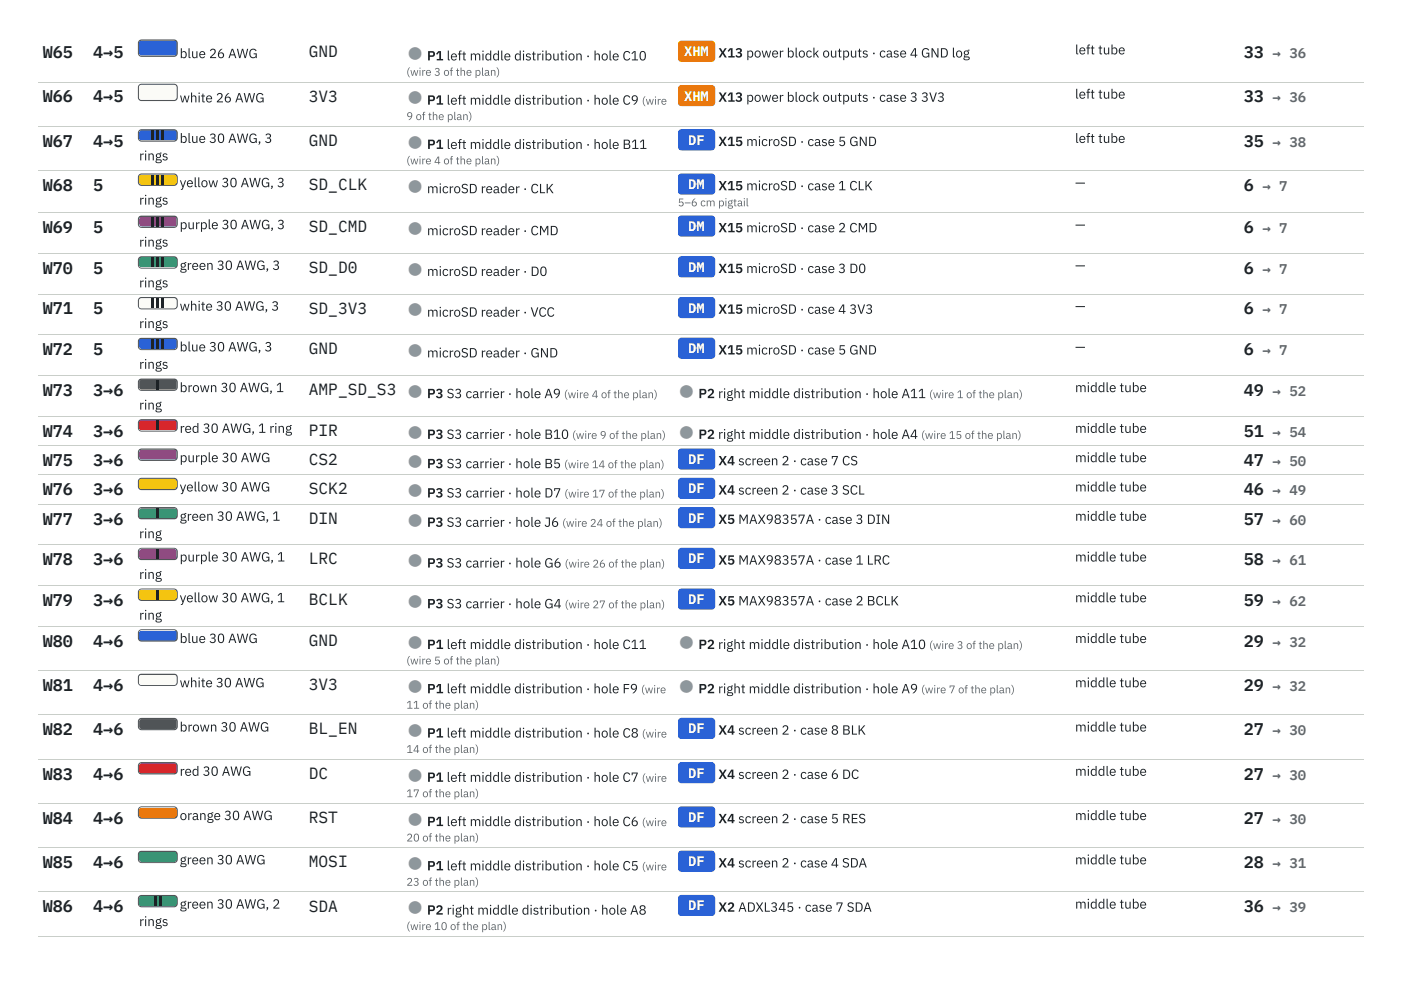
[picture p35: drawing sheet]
<svg xmlns="http://www.w3.org/2000/svg" width="297mm" height="210mm" viewBox="0 0 297 210" stroke-linecap="round" stroke-linejoin="round" font-family="sans-serif">
<defs><g id="words">
<g font-size="4.5" fill="#8e979c">
<text x="86.7" y="12.6">●</text>
<text x="86.7" y="21.9">●</text>
<text x="86.7" y="31.3">●</text>
<text x="86.7" y="40.7">●</text>
<text x="86.7" y="49.6">●</text>
<text x="86.7" y="58.3">●</text>
<text x="86.7" y="66.9">●</text>
<text x="86.7" y="75.6">●</text>
<text x="86.7" y="84.2">●</text>
<text x="144.2" y="84.2">●</text>
<text x="86.7" y="92.9">●</text>
<text x="144.2" y="92.9">●</text>
<text x="86.7" y="99.1">●</text>
<text x="86.7" y="105.3">●</text>
<text x="86.7" y="111.5">●</text>
<text x="86.7" y="120.1">●</text>
<text x="86.7" y="128.8">●</text>
<text x="86.7" y="137.4">●</text>
<text x="144.2" y="137.4">●</text>
<text x="86.7" y="146.8">●</text>
<text x="144.2" y="146.8">●</text>
<text x="86.7" y="156.2">●</text>
<text x="86.7" y="165.6">●</text>
<text x="86.7" y="175">●</text>
<text x="86.7" y="184.4">●</text>
<text x="86.7" y="193.8">●</text>
</g>
<g font-size="3.6" fill="#1d2226">
<text x="9.1" y="12.3">W65</text>
<text x="19.8" y="12.3">4→5</text>
<text x="263.7" y="12.3">33</text>
<text x="9.1" y="21.7">W66</text>
<text x="19.8" y="21.7">4→5</text>
<text x="263.7" y="21.7">33</text>
<text x="9.1" y="31.1">W67</text>
<text x="19.8" y="31.1">4→5</text>
<text x="263.7" y="31.1">35</text>
<text x="9.1" y="40.5">W68</text>
<text x="19.8" y="40.5">5</text>
<text x="263.7" y="40.5">6</text>
<text x="9.1" y="49.4">W69</text>
<text x="19.8" y="49.4">5</text>
<text x="263.7" y="49.4">6</text>
<text x="9.1" y="58.1">W70</text>
<text x="19.8" y="58.1">5</text>
<text x="263.7" y="58.1">6</text>
<text x="9.1" y="66.7">W71</text>
<text x="19.8" y="66.7">5</text>
<text x="263.7" y="66.7">6</text>
<text x="9.1" y="75.3">W72</text>
<text x="19.8" y="75.3">5</text>
<text x="263.7" y="75.3">6</text>
<text x="9.1" y="84">W73</text>
<text x="19.8" y="84">3→6</text>
<text x="263.7" y="84">49</text>
<text x="9.1" y="92.6">W74</text>
<text x="19.8" y="92.6">3→6</text>
<text x="263.7" y="92.6">51</text>
<text x="9.1" y="98.8">W75</text>
<text x="19.8" y="98.8">3→6</text>
<text x="263.7" y="98.8">47</text>
<text x="9.1" y="105.1">W76</text>
<text x="19.8" y="105.1">3→6</text>
<text x="263.7" y="105.1">46</text>
<text x="9.1" y="111.3">W77</text>
<text x="19.8" y="111.3">3→6</text>
<text x="263.7" y="111.3">57</text>
<text x="9.1" y="119.9">W78</text>
<text x="19.8" y="119.9">3→6</text>
<text x="263.7" y="119.9">58</text>
<text x="9.1" y="128.6">W79</text>
<text x="19.8" y="128.6">3→6</text>
<text x="263.7" y="128.6">59</text>
<text x="9.1" y="137.2">W80</text>
<text x="19.8" y="137.2">4→6</text>
<text x="263.7" y="137.2">29</text>
<text x="9.1" y="146.6">W81</text>
<text x="19.8" y="146.6">4→6</text>
<text x="263.7" y="146.6">29</text>
<text x="9.1" y="156">W82</text>
<text x="19.8" y="156">4→6</text>
<text x="263.7" y="156">27</text>
<text x="9.1" y="165.4">W83</text>
<text x="19.8" y="165.4">4→6</text>
<text x="263.7" y="165.4">27</text>
<text x="9.1" y="174.8">W84</text>
<text x="19.8" y="174.8">4→6</text>
<text x="263.7" y="174.8">27</text>
<text x="9.1" y="184.2">W85</text>
<text x="19.8" y="184.2">4→6</text>
<text x="263.7" y="184.2">28</text>
<text x="9.1" y="193.6">W86</text>
<text x="19.8" y="193.6">4→6</text>
<text x="263.7" y="193.6">36</text>
</g>
<g font-size="3.4" fill="#1d2226">
<text x="65.5" y="12.2">GND</text>
<text x="65.5" y="21.5">3V3</text>
<text x="65.5" y="30.9">GND</text>
<text x="65.5" y="40.3">SD_CLK</text>
<text x="65.5" y="49.2">SD_CMD</text>
<text x="65.5" y="57.9">SD_D0</text>
<text x="65.5" y="66.5">SD_3V3</text>
<text x="65.5" y="75.2">GND</text>
<text x="65.5" y="83.8">AMP_SD_S3</text>
<text x="65.5" y="92.5">PIR</text>
<text x="65.5" y="98.7">CS2</text>
<text x="65.5" y="104.9">SCK2</text>
<text x="65.5" y="111.1">DIN</text>
<text x="65.5" y="119.8">LRC</text>
<text x="65.5" y="128.4">BCLK</text>
<text x="65.5" y="137">GND</text>
<text x="65.5" y="146.4">3V3</text>
<text x="65.5" y="155.8">BL_EN</text>
<text x="65.5" y="165.2">DC</text>
<text x="65.5" y="174.6">RST</text>
<text x="65.5" y="184">MOSI</text>
<text x="65.5" y="193.4">SDA</text>
</g>
<g font-size="3" fill="#5e676d">
<text x="269.8" y="12.3">→ 36</text>
<text x="269.8" y="21.7">→ 36</text>
<text x="269.8" y="31.1">→ 38</text>
<text x="267.7" y="40.5">→ 7</text>
<text x="267.7" y="49.4">→ 7</text>
<text x="267.7" y="58.1">→ 7</text>
<text x="267.7" y="66.7">→ 7</text>
<text x="267.7" y="75.3">→ 7</text>
<text x="269.8" y="84">→ 52</text>
<text x="269.8" y="92.6">→ 54</text>
<text x="269.8" y="98.8">→ 50</text>
<text x="269.8" y="105.1">→ 49</text>
<text x="269.8" y="111.3">→ 60</text>
<text x="269.8" y="119.9">→ 61</text>
<text x="269.8" y="128.6">→ 62</text>
<text x="269.8" y="137.2">→ 32</text>
<text x="269.8" y="146.6">→ 32</text>
<text x="269.8" y="156">→ 30</text>
<text x="269.8" y="165.4">→ 30</text>
<text x="269.8" y="174.8">→ 30</text>
<text x="269.8" y="184.2">→ 31</text>
<text x="269.8" y="193.6">→ 39</text>
</g>
<g font-size="2.9" fill="#fff">
<text x="145.1" y="11.9">XHM</text>
<text x="145.1" y="21.3">XHM</text>
<text x="145.9" y="30.7">DF</text>
<text x="145.9" y="40.1">DM</text>
<text x="145.9" y="49">DM</text>
<text x="145.9" y="57.7">DM</text>
<text x="145.9" y="66.3">DM</text>
<text x="145.9" y="74.9">DM</text>
<text x="145.9" y="98.5">DF</text>
<text x="145.9" y="104.7">DF</text>
<text x="145.9" y="110.9">DF</text>
<text x="145.9" y="119.5">DF</text>
<text x="145.9" y="128.2">DF</text>
<text x="145.9" y="155.6">DF</text>
<text x="145.9" y="165">DF</text>
<text x="145.9" y="174.4">DF</text>
<text x="145.9" y="183.8">DF</text>
<text x="145.9" y="193.2">DF</text>
</g>
<g font-size="2.8" fill="#1d2226">
<text x="227.9" y="11.5">left tube</text>
<text x="38.1" y="12.3">blue 26 AWG</text>
<text x="90.5" y="12.8">P1 left middle distribution · hole C10</text>
<text x="152.3" y="12.2">X13 power block outputs · case 4 GND log</text>
<text x="38.1" y="21.7">white 26 AWG</text>
<text x="90.5" y="22.2">P1 left middle distribution · hole C9</text>
<text x="152.3" y="21.6">X13 power block outputs · case 3</text>
<text x="195.3" y="21.6">3V3</text>
<text x="227.9" y="20.9">left tube</text>
<text x="29.5" y="34">rings</text>
<text x="38.1" y="30.3">blue 30 AWG, 3</text>
<text x="90.5" y="31.6">P1 left middle distribution · hole B11</text>
<text x="152.3" y="31">X15 microSD · case 5 GND</text>
<text x="227.9" y="30.3">left tube</text>
<text x="38.1" y="39.7">yellow 30 AWG, 3</text>
<text x="90.5" y="41">microSD reader · CLK</text>
<text x="152.3" y="40.4">X15 microSD · case 1 CLK</text>
<text x="227.9" y="39.7">—</text>
<text x="29.5" y="43.4">rings</text>
<text x="29.5" y="52.3">rings</text>
<text x="38.1" y="48.6">purple 30 AWG, 3</text>
<text x="90.5" y="49.9">microSD reader · CMD</text>
<text x="152.3" y="49.3">X15 microSD · case 2 CMD</text>
<text x="227.9" y="48.6">—</text>
<text x="38.1" y="57.3">green 30 AWG, 3</text>
<text x="90.5" y="58.5">microSD reader · D0</text>
<text x="152.3" y="57.9">X15 microSD · case 3 D0</text>
<text x="227.9" y="57.3">—</text>
<text x="29.5" y="61">rings</text>
<text x="38.1" y="65.9">white 30 AWG, 3</text>
<text x="227.9" y="65.9">—</text>
<text x="29.5" y="69.6">rings</text>
<text x="90.5" y="67.2">microSD reader · VCC</text>
<text x="152.3" y="66.6">X15 microSD · case 4</text>
<text x="180.1" y="66.6">3V3</text>
<text x="38.1" y="74.6">blue 30 AWG, 3</text>
<text x="90.5" y="75.8">microSD reader · GND</text>
<text x="152.3" y="75.2">X15 microSD · case 5 GND</text>
<text x="227.9" y="74.6">—</text>
<text x="29.5" y="78.3">rings</text>
<text x="38.1" y="83.2">brown 30 AWG, 1</text>
<text x="227.9" y="83.2">middle tube</text>
<text x="29.5" y="86.9">ring</text>
<text x="90.5" y="84.5">P3 S3 carrier · hole A9</text>
<text x="148.1" y="84.5">P2 right middle distribution · hole A11</text>
<text x="38.1" y="91.8">red 30 AWG, 1 ring</text>
<text x="90.5" y="93.1">P3 S3 carrier · hole B10</text>
<text x="148.1" y="93.1">P2 right middle distribution · hole A4</text>
<text x="227.9" y="91.8">middle tube</text>
<text x="38.1" y="98.1">purple 30 AWG</text>
<text x="90.5" y="99.3">P3 S3 carrier · hole B5</text>
<text x="152.3" y="98.7">X4 screen 2 · case 7 CS</text>
<text x="227.9" y="98.1">middle tube</text>
<text x="38.1" y="104.3">yellow 30 AWG</text>
<text x="90.5" y="105.6">P3 S3 carrier · hole D7</text>
<text x="152.3" y="104.9">X4 screen 2 · case 3 SCL</text>
<text x="227.9" y="104.3">middle tube</text>
<text x="38.1" y="110.5">green 30 AWG, 1</text>
<text x="90.5" y="111.8">P3 S3 carrier · hole J6</text>
<text x="152.3" y="111.2">X5 MAX98357A · case 3 DIN</text>
<text x="227.9" y="110.5">middle tube</text>
<text x="29.5" y="114.2">ring</text>
<text x="38.1" y="119.1">purple 30 AWG, 1</text>
<text x="152.3" y="119.8">X5 MAX98357A · case 1 LRC</text>
<text x="227.9" y="119.1">middle tube</text>
<text x="29.5" y="122.8">ring</text>
<text x="90.5" y="120.4">P3 S3 carrier · hole G6</text>
<text x="29.5" y="131.5">ring</text>
<text x="38.1" y="127.8">yellow 30 AWG, 1</text>
<text x="90.5" y="129.1">P3 S3 carrier · hole G4</text>
<text x="152.3" y="128.4">X5 MAX98357A · case 2 BCLK</text>
<text x="227.9" y="127.8">middle tube</text>
<text x="38.1" y="136.4">blue 30 AWG</text>
<text x="90.5" y="137.7">P1 left middle distribution · hole C11</text>
<text x="148.1" y="137.7">P2 right middle distribution · hole A10</text>
<text x="227.9" y="136.4">middle tube</text>
<text x="38.1" y="145.8">white 30 AWG</text>
<text x="90.5" y="147.1">P1 left middle distribution · hole F9</text>
<text x="148.1" y="147.1">P2 right middle distribution · hole A9</text>
<text x="227.9" y="145.8">middle tube</text>
<text x="38.1" y="155.2">brown 30 AWG</text>
<text x="152.3" y="155.9">X4 screen 2 · case 8 BLK</text>
<text x="227.9" y="155.2">middle tube</text>
<text x="90.5" y="156.5">P1 left middle distribution · hole C8</text>
<text x="38.1" y="164.6">red 30 AWG</text>
<text x="90.5" y="165.9">P1 left middle distribution · hole C7</text>
<text x="152.3" y="165.3">X4 screen 2 · case 6 DC</text>
<text x="227.9" y="164.6">middle tube</text>
<text x="38.1" y="174">orange 30 AWG</text>
<text x="227.9" y="174">middle tube</text>
<text x="90.5" y="175.3">P1 left middle distribution · hole C6</text>
<text x="152.3" y="174.7">X4 screen 2 · case 5 RES</text>
<text x="38.1" y="183.4">green 30 AWG</text>
<text x="90.5" y="184.7">P1 left middle distribution · hole C5</text>
<text x="152.3" y="184">X4 screen 2 · case 4 SDA</text>
<text x="227.9" y="183.4">middle tube</text>
<text x="29.5" y="196.5">rings</text>
<text x="38.1" y="192.8">green 30 AWG, 2</text>
<text x="90.5" y="194.1">P2 right middle distribution · hole A8</text>
<text x="152.3" y="193.4">X2 ADXL345 · case 7 SDA</text>
<text x="227.9" y="192.8">middle tube</text>
</g>
<g font-size="2.4" fill="#5e676d">
<text x="86.2" y="16.1">(wire 3 of the plan)</text>
<text x="136.1" y="22.2">(wire</text>
<text x="86.2" y="25.5">9 of the plan)</text>
<text x="86.2" y="34.9">(wire 4 of the plan)</text>
<text x="143.7" y="43.8">5–6 cm pigtail</text>
<text x="119.6" y="84.5">(wire 4 of the plan)</text>
<text x="197" y="84.5">(wire 1 of the plan)</text>
<text x="121.3" y="93.1">(wire 9 of the plan)</text>
<text x="195.3" y="93.1">(wire 15 of the plan)</text>
<text x="119.6" y="99.3">(wire 14 of the plan)</text>
<text x="119.7" y="105.6">(wire 17 of the plan)</text>
<text x="119.2" y="111.8">(wire 24 of the plan)</text>
<text x="119.7" y="120.4">(wire 26 of the plan)</text>
<text x="119.7" y="129.1">(wire 27 of the plan)</text>
<text x="197" y="137.7">(wire 3 of the plan)</text>
<text x="86.2" y="141">(wire 5 of the plan)</text>
<text x="135.9" y="147.1">(wire</text>
<text x="195.3" y="147.1">(wire 7 of the plan)</text>
<text x="86.2" y="150.4">11 of the plan)</text>
<text x="86.2" y="159.7">14 of the plan)</text>
<text x="136.1" y="156.5">(wire</text>
<text x="136.1" y="165.9">(wire</text>
<text x="86.2" y="169.1">17 of the plan)</text>
<text x="86.2" y="178.5">20 of the plan)</text>
<text x="136.1" y="175.3">(wire</text>
<text x="136.1" y="184.7">(wire</text>
<text x="86.2" y="187.9">23 of the plan)</text>
<text x="86.2" y="197.3">(wire 10 of the plan)</text>
</g>
</g></defs>
<g fill="none" stroke="#c9cec9" stroke-width=".21">
<path d="M8 17.4h281M8 26.8h281M8 36.2h281M8 45.1h281M8 53.7h281M8 62.4h281M8 71h281M8 79.7h281M8 88.3h281M8 94.5h281M8 100.7h281M8 107h281"/>
<path d="M8 115.6h281M8 124.2h281M8 132.9h281M8 142.3h281M8 151.7h281M8 161.1h281M8 170.5h281M8 179.9h281M8 189.2h281M8 198.6h281"/>
</g>
<path d="M29.5 8.6l.5-.2h6.9a.79 .79 0 0 1 .8 .8v2.1a.79 .79 0 0 1-.8 .8h-6.9a.79 .79 0 0 1-.8-.8v-2.1z" fill="#4c555b"/>
<path d="M29.5 8.6h7.9v3.2h-7.9z" fill="#2a62d6"/>
<path d="M143.7 8.6h7.9v4.5h-7.9z" fill="#f07800"/>
<path d="M29.5 18l.5-.2h6.9a.79 .79 0 0 1 .8 .7v2.2a.79 .79 0 0 1-.8 .8h-6.9a.79 .79 0 0 1-.8-.8v-2.2z" fill="#4c555b"/>
<path d="M29.5 18h7.9v3.2h-7.9z" fill="#fbfbf7"/>
<path d="M143.7 18h7.9v4.5h-7.9z" fill="#f07800"/>
<path d="M29.5 27.6l.5-.2h6.9a.79 .79 0 0 1 .8 .8v1.1a.79 .79 0 0 1-.8 .8h-6.9a.79 .79 0 0 1-.8-.8v-1.1z" fill="#4c555b"/>
<path d="M29.5 27.7h7.9v2.1h-7.9z" fill="#2a62d6"/>
<g fill="#1d2226">
<path d="M32.1 27.7h.6v2.1h-.6z"/>
<path d="M33.2 27.7h.5v2.1h-.5z"/>
<path d="M34.3 27.7h.5v2.1h-.5z"/>
</g>
<path d="M143.7 27.4h7.9v4.5h-7.9z" fill="#2a62d6"/>
<path d="M29.5 37l.5-.2h6.9a.79 .79 0 0 1 .8 .8v1.1a.79 .79 0 0 1-.8 .7h-6.9a.79 .79 0 0 1-.8-.7v-1.1z" fill="#4c555b"/>
<path d="M29.5 37.1h7.9v2.1h-7.9z" fill="#f5c400"/>
<g fill="#1d2226">
<path d="M32.1 37.1h.6v2.1h-.6z"/>
<path d="M33.2 37.1h.5v2.1h-.5z"/>
<path d="M34.3 37.1h.5v2.1h-.5z"/>
</g>
<path d="M143.7 36.8h7.9v4.5h-7.9z" fill="#2a62d6"/>
<path d="M29.5 45.9l.5-.2h6.9a.79 .79 0 0 1 .8 .8v1.1a.79 .79 0 0 1-.8 .8h-6.9a.79 .79 0 0 1-.8-.8v-1.1z" fill="#4c555b"/>
<path d="M29.5 46h7.9v2.1h-7.9z" fill="#8e44c4"/>
<g fill="#1d2226">
<path d="M32.1 46h.6v2.1h-.6z"/>
<path d="M33.2 46h.5v2.1h-.5z"/>
<path d="M34.3 46h.5v2.1h-.5z"/>
</g>
<path d="M143.7 45.7h7.9v4.5h-7.9z" fill="#2a62d6"/>
<path d="M29.5 54.6l.5-.2h6.9a.79 .79 0 0 1 .8 .7v1.1a.79 .79 0 0 1-.8 .8h-6.9a.79 .79 0 0 1-.8-.8v-1.1z" fill="#4c555b"/>
<path d="M29.5 54.6h7.9v2.1h-7.9z" fill="#23964a"/>
<g fill="#1d2226">
<path d="M32.1 54.6h.6v2.1h-.6z"/>
<path d="M33.2 54.6h.5v2.1h-.5z"/>
<path d="M34.3 54.6h.5v2.1h-.5z"/>
</g>
<path d="M143.7 54.4h7.9v4.5h-7.9z" fill="#2a62d6"/>
<path d="M29.5 63.2l.5-.2h6.9a.79 .79 0 0 1 .8 .8v1a.79 .79 0 0 1-.8 .8h-6.9a.79 .79 0 0 1-.8-.8v-1z" fill="#4c555b"/>
<path d="M29.5 63.3h7.9v2.1h-7.9z" fill="#fbfbf7"/>
<g fill="#1d2226">
<path d="M32.1 63.3h.6v2.1h-.6z"/>
<path d="M33.2 63.3h.5v2.1h-.5z"/>
<path d="M34.3 63.3h.5v2.1h-.5z"/>
</g>
<path d="M143.7 63h7.9v4.5h-7.9z" fill="#2a62d6"/>
<path d="M29.5 71.9l.5-.3h6.9a.79 .79 0 0 1 .8 .8v1.1a.79 .79 0 0 1-.8 .8h-6.9a.79 .79 0 0 1-.8-.8v-1.1z" fill="#4c555b"/>
<path d="M29.5 71.9h7.9v2.1h-7.9z" fill="#2a62d6"/>
<g fill="#1d2226">
<path d="M32.1 71.9h.6v2.1h-.6z"/>
<path d="M33.2 71.9h.5v2.1h-.5z"/>
<path d="M34.3 71.9h.5v2.1h-.5z"/>
</g>
<path d="M143.7 71.6h7.9v4.5h-7.9z" fill="#2a62d6"/>
<path d="M29.5 80.5l.5-.2h6.9a.79 .79 0 0 1 .8 .8v1a.79 .79 0 0 1-.8 .8h-6.9a.79 .79 0 0 1-.8-.8v-1z" fill="#4c555b"/>
<path d="M29.5 80.5h7.9v2.2h-7.9z" fill="#8a5326"/>
<path d="M33.2 80.5h.5v2.2h-.5z" fill="#1d2226"/>
<path d="M29.5 89.2l.5-.3h6.9a.79 .79 0 0 1 .8 .8v1.1a.79 .79 0 0 1-.8 .8h-6.9a.79 .79 0 0 1-.8-.8v-1.1z" fill="#4c555b"/>
<path d="M29.5 89.2h7.9v2.1h-7.9z" fill="#d7262b"/>
<path d="M33.2 89.2h.5v2.1h-.5z" fill="#1d2226"/>
<path d="M29.5 95.4l.5-.3h6.9a.79 .79 0 0 1 .8 .8v1.1a.79 .79 0 0 1-.8 .8h-6.9a.79 .79 0 0 1-.8-.8v-1.1z" fill="#4c555b"/>
<path d="M29.5 95.4h7.9v2.1h-7.9z" fill="#8e44c4"/>
<path d="M143.7 95.1h7.9v4.5h-7.9z" fill="#2a62d6"/>
<path d="M29.5 101.6l.5-.2h6.9a.79 .79 0 0 1 .8 .8v1a.79 .79 0 0 1-.8 .8h-6.9a.79 .79 0 0 1-.8-.8v-1z" fill="#4c555b"/>
<path d="M29.5 101.6h7.9v2.1h-7.9z" fill="#f5c400"/>
<path d="M143.7 101.4h7.9v4.5h-7.9z" fill="#2a62d6"/>
<path d="M29.5 107.8l.5-.2h6.9a.79 .79 0 0 1 .8 .8v1a.79 .79 0 0 1-.8 .8h-6.9a.79 .79 0 0 1-.8-.8v-1z" fill="#4c555b"/>
<path d="M29.5 107.8h7.9v2.2h-7.9z" fill="#23964a"/>
<path d="M33.2 107.8h.5v2.2h-.5z" fill="#1d2226"/>
<path d="M143.7 107.6h7.9v4.5h-7.9z" fill="#2a62d6"/>
<path d="M29.5 116.5l.5-.3h6.9a.79 .79 0 0 1 .8 .8v1.1a.79 .79 0 0 1-.8 .8h-6.9a.79 .79 0 0 1-.8-.8v-1.1z" fill="#4c555b"/>
<path d="M29.5 116.5h7.9v2.1h-7.9z" fill="#8e44c4"/>
<path d="M33.2 116.5h.5v2.1h-.5z" fill="#1d2226"/>
<path d="M143.7 116.2h7.9v4.5h-7.9z" fill="#2a62d6"/>
<path d="M29.5 125.1l.5-.2h6.9a.79 .79 0 0 1 .8 .8v1a.79 .79 0 0 1-.8 .8h-6.9a.79 .79 0 0 1-.8-.8v-1z" fill="#4c555b"/>
<path d="M29.5 125.1h7.9v2.1h-7.9z" fill="#f5c400"/>
<path d="M33.2 125.1h.5v2.1h-.5z" fill="#1d2226"/>
<path d="M143.7 124.9h7.9v4.5h-7.9z" fill="#2a62d6"/>
<path d="M29.5 133.7l.5-.2h6.9a.79 .79 0 0 1 .8 .8v1.1a.79 .79 0 0 1-.8 .8h-6.9a.79 .79 0 0 1-.8-.8v-1.1z" fill="#4c555b"/>
<path d="M29.5 133.8h7.9v2.1h-7.9z" fill="#2a62d6"/>
<path d="M29.5 143.1l.5-.2h6.9a.79 .79 0 0 1 .8 .8v1.1a.79 .79 0 0 1-.8 .7h-6.9a.79 .79 0 0 1-.8-.7v-1.1z" fill="#4c555b"/>
<path d="M29.5 143.2h7.9v2.1h-7.9z" fill="#fbfbf7"/>
<path d="M29.5 152.5l.5-.2h6.9a.79 .79 0 0 1 .8 .8v1a.79 .79 0 0 1-.8 .8h-6.9a.79 .79 0 0 1-.8-.8v-1z" fill="#4c555b"/>
<path d="M29.5 152.6h7.9v2.1h-7.9z" fill="#8a5326"/>
<path d="M143.7 152.3h7.9v4.5h-7.9z" fill="#2a62d6"/>
<path d="M29.5 161.9l.5-.2h6.9a.79 .79 0 0 1 .8 .8v1a.79 .79 0 0 1-.8 .8h-6.9a.79 .79 0 0 1-.8-.8v-1z" fill="#4c555b"/>
<path d="M29.5 162h7.9v2.1h-7.9z" fill="#d7262b"/>
<path d="M143.7 161.7h7.9v4.5h-7.9z" fill="#2a62d6"/>
<path d="M29.5 171.3l.5-.2h6.9a.79 .79 0 0 1 .8 .8v1a.79 .79 0 0 1-.8 .8h-6.9a.79 .79 0 0 1-.8-.8v-1z" fill="#4c555b"/>
<path d="M29.5 171.3h7.9v2.2h-7.9z" fill="#f07800"/>
<path d="M143.7 171.1h7.9v4.5h-7.9z" fill="#2a62d6"/>
<path d="M29.5 180.7l.5-.2h6.9a.79 .79 0 0 1 .8 .8v1a.79 .79 0 0 1-.8 .8h-6.9a.79 .79 0 0 1-.8-.8v-1z" fill="#4c555b"/>
<path d="M29.5 180.7h7.9v2.2h-7.9z" fill="#23964a"/>
<path d="M143.7 180.5h7.9v4.5h-7.9z" fill="#2a62d6"/>
<path d="M29.5 190.1l.5-.2h6.9a.79 .79 0 0 1 .8 .8v1a.79 .79 0 0 1-.8 .8h-6.9a.79 .79 0 0 1-.8-.8v-1z" fill="#4c555b"/>
<path d="M29.5 190.1h7.9v2.1h-7.9z" fill="#23964a"/>
<g fill="#1d2226">
<path d="M32.7 190.1h.5v2.1h-.5z"/>
<path d="M33.7 190.1h.6v2.1h-.6z"/>
</g>
<path d="M143.7 189.9h7.9v4.5h-7.9z" fill="#2a62d6"/>
<use href="#words"/>
</svg>
